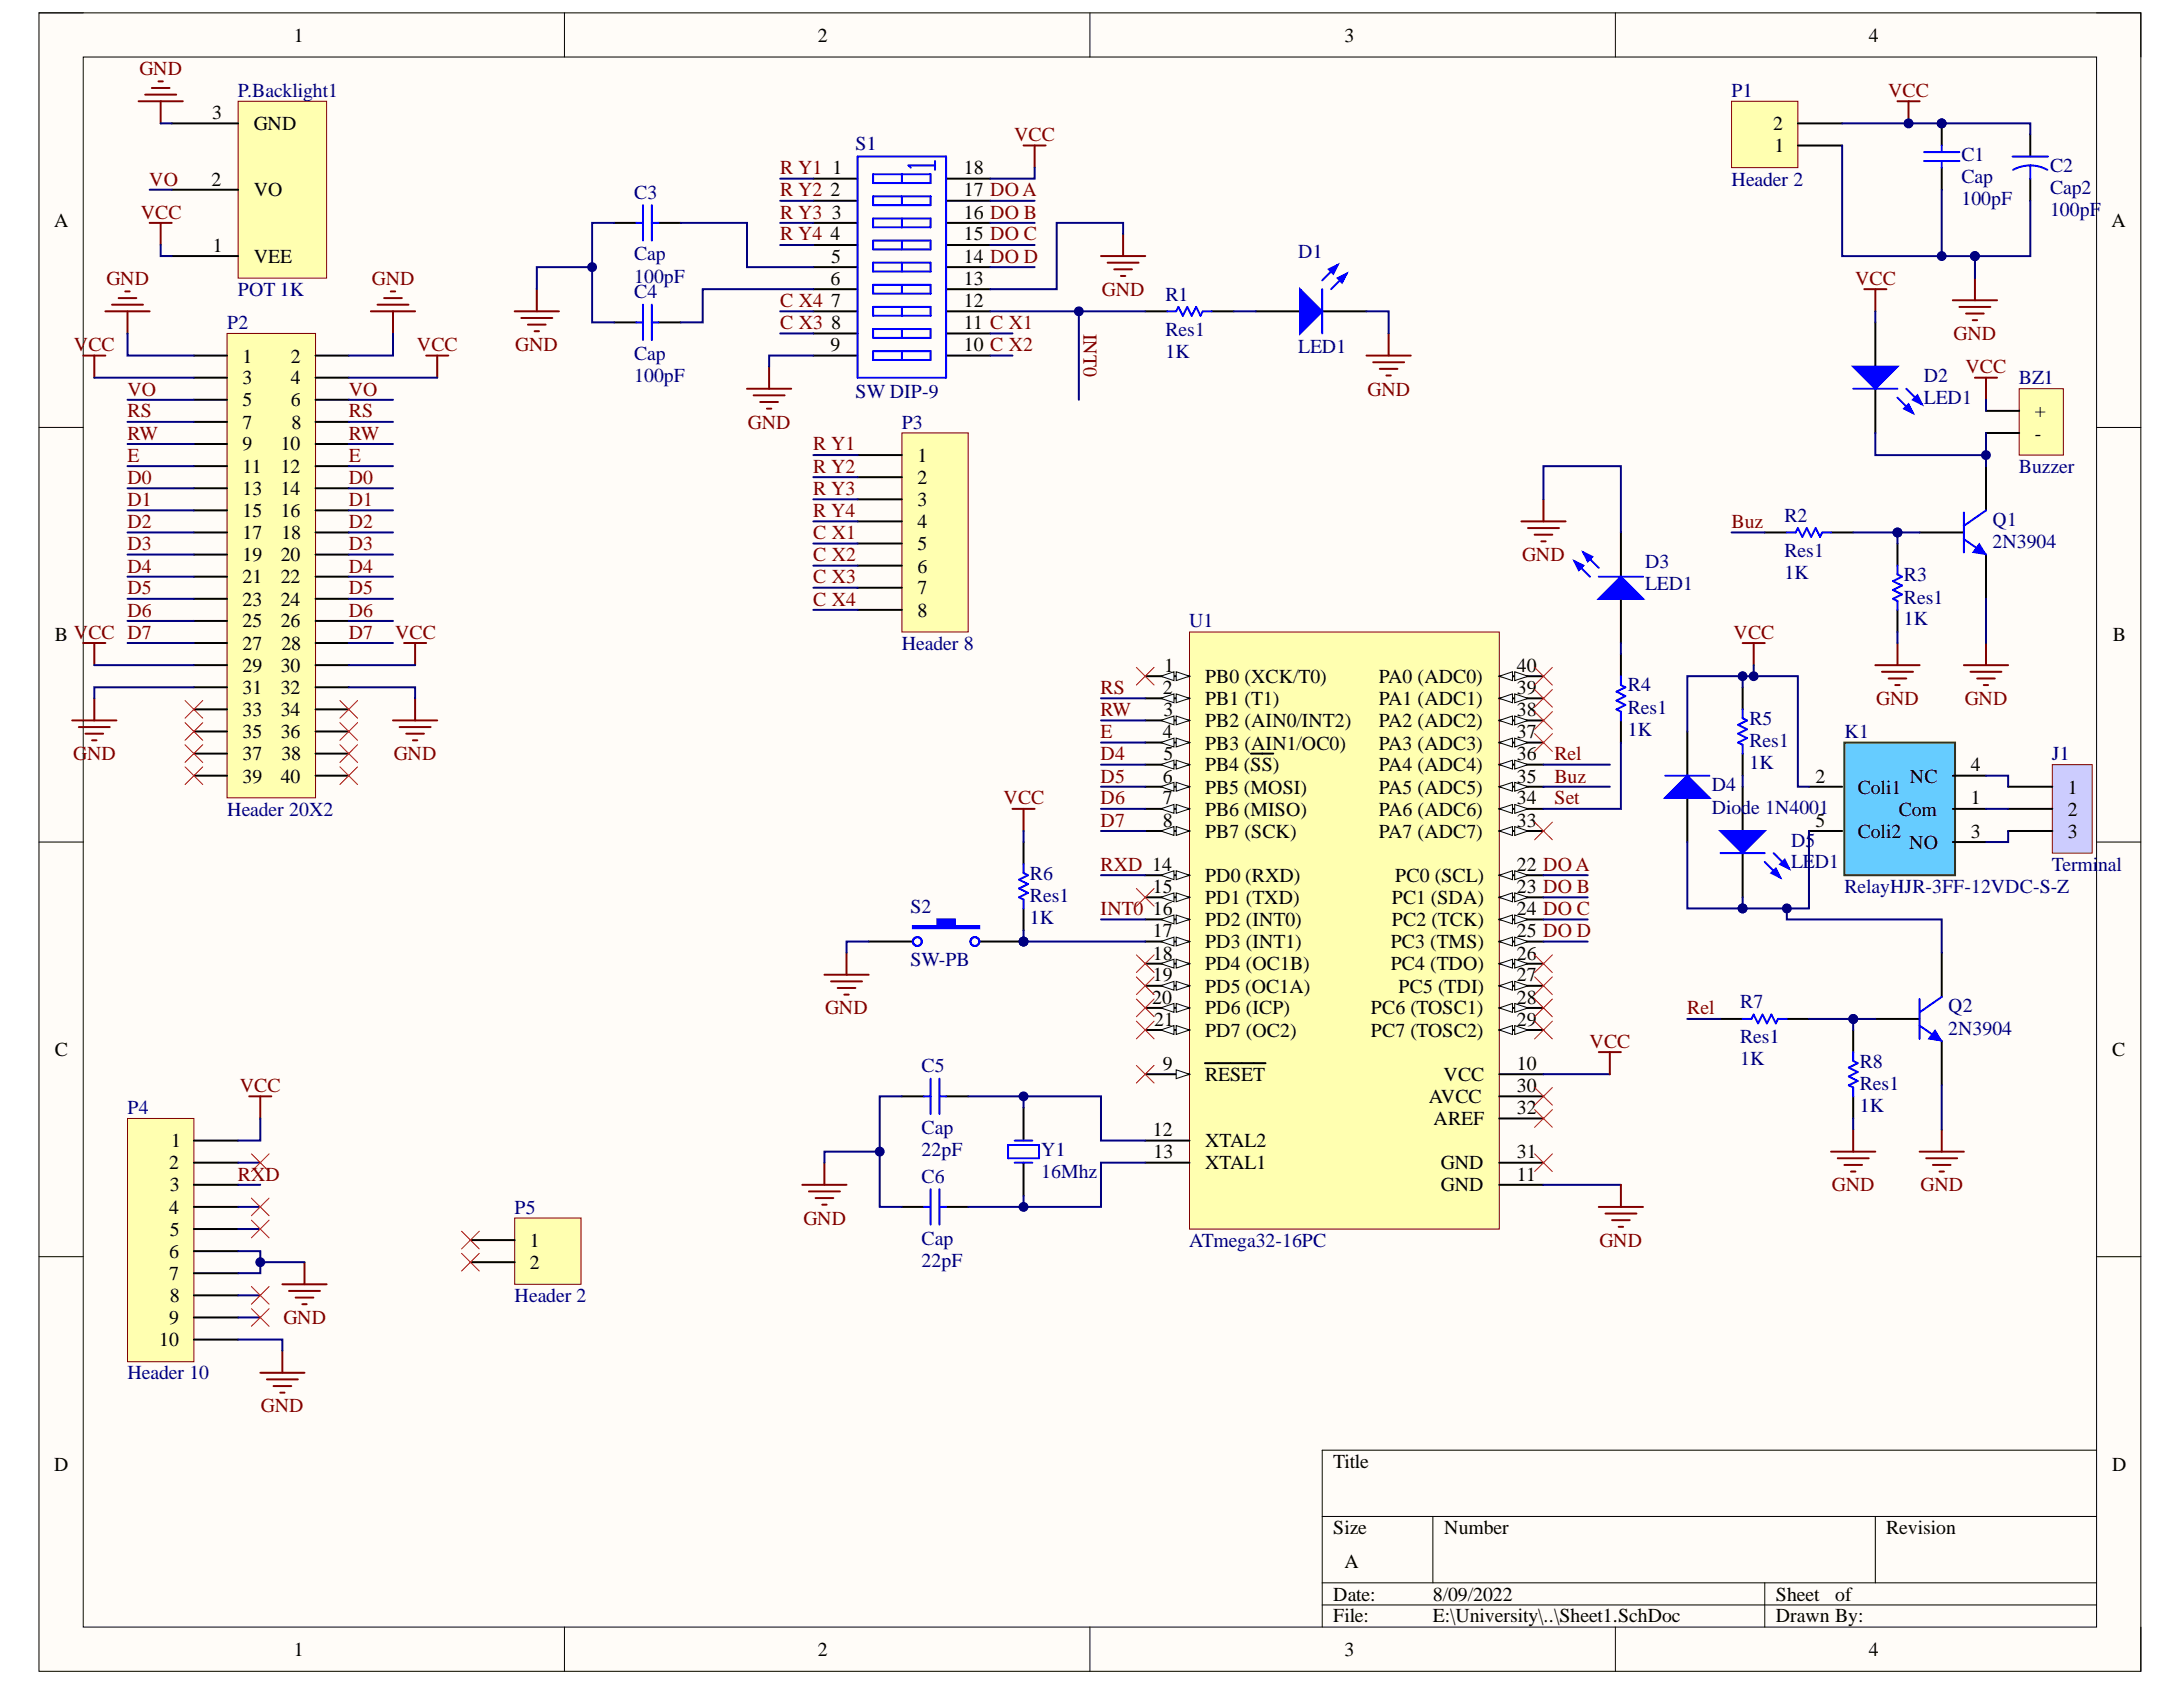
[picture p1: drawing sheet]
<svg xmlns="http://www.w3.org/2000/svg" width="279mm" height="216mm" viewBox="0 0 279 216" stroke-linecap="round" stroke-linejoin="round" font-family="sans-serif">
<defs><g id="words">
<g font-size="2.5">
<text x="37.6" y="5.3">1</text>
<text x="104.7" y="5.3">2</text>
<text x="172.1" y="5.3">3</text>
<text x="239.2" y="5.3">4</text>
<text x="27.1" y="15.2">3</text>
<text x="32.5" y="16.7">GND</text>
<text x="226.9" y="16.7">2</text>
<text x="27.1" y="23.8">2</text>
<text x="106.5" y="22.3">1</text>
<text x="123.4" y="22.3">18</text>
<text x="227.1" y="19.4">1</text>
<text x="6.9" y="29">A</text>
<text x="32.5" y="25.1">VO</text>
<text x="106.3" y="25.1">2</text>
<text x="106.5" y="28">3</text>
<text x="123.4" y="25.1">17 DO A</text>
<text x="123.4" y="28">16 DO B</text>
<text x="270.2" y="29">A</text>
<text x="27.2" y="32.2">1</text>
<text x="32.5" y="33.6">VEE</text>
<text x="106.3" y="30.8">4</text>
<text x="106.4" y="33.6">5</text>
<text x="123.4" y="30.8">15 DO C</text>
<text x="123.4" y="33.6">14 DO D</text>
<text x="106.3" y="36.4">6</text>
<text x="106.4" y="39.3">7</text>
<text x="123.4" y="36.4">13</text>
<text x="123.4" y="39.3">12</text>
<text x="31" y="46.4">1</text>
<text x="37.2" y="46.4">2</text>
<text x="106.3" y="45">9</text>
<text x="106.4" y="42.1">8</text>
<text x="123.4" y="42.1">11 C X1</text>
<text x="123.4" y="45">10 C X2</text>
<text x="31" y="49.2">3</text>
<text x="31" y="52">5</text>
<text x="37.2" y="49.2">4</text>
<text x="37.2" y="52">6</text>
<text x="260.4" y="53.4">+</text>
<text x="31" y="54.9">7</text>
<text x="31" y="57.6">9</text>
<text x="35.9" y="57.6">10</text>
<text x="37.3" y="54.9">8</text>
<text x="117.4" y="59.1">1</text>
<text x="260.4" y="56.3">-</text>
<text x="31" y="60.5">11</text>
<text x="31" y="63.3">13</text>
<text x="35.9" y="60.5">12</text>
<text x="35.9" y="63.3">14</text>
<text x="117.4" y="62">2</text>
<text x="117.4" y="64.7">3</text>
<text x="31" y="66.2">15</text>
<text x="31" y="69">17</text>
<text x="31" y="71.8">19</text>
<text x="35.9" y="66.2">16</text>
<text x="35.9" y="71.8">20</text>
<text x="36" y="69">18</text>
<text x="117.4" y="67.6">4</text>
<text x="117.4" y="70.4">5</text>
<text x="31" y="74.6">21</text>
<text x="31" y="77.5">23</text>
<text x="35.9" y="74.6">22</text>
<text x="35.9" y="77.5">24</text>
<text x="117.4" y="73.3">6</text>
<text x="117.4" y="76.1">7</text>
<text x="7" y="82.1">B V</text>
<text x="31" y="80.3">25</text>
<text x="31" y="83.2">27</text>
<text x="35.9" y="80.3">26</text>
<text x="36" y="83.2">28</text>
<text x="117.4" y="78.9">8</text>
<text x="270.4" y="82.1">B</text>
<text x="31" y="86">29</text>
<text x="31" y="88.8">31</text>
<text x="35.9" y="86">30</text>
<text x="35.9" y="88.8">32</text>
<text x="148.8" y="88.8">2</text>
<text x="149" y="86">1</text>
<text x="154.2" y="87.4">PB0 (XCK/T0)</text>
<text x="176.5" y="87.4">PA0 (ADC0)</text>
<text x="194.1" y="88.8">39</text>
<text x="194.1" y="86">40</text>
<text x="31" y="91.6">33</text>
<text x="31" y="94.5">35</text>
<text x="35.9" y="91.6">34</text>
<text x="35.9" y="94.5">36</text>
<text x="148.8" y="94.5">4</text>
<text x="148.9" y="91.6">3</text>
<text x="154.2" y="90.3">PB1 (T1)</text>
<text x="154.2" y="93.1">PB2 (AIN0/INT2)</text>
<text x="154.2" y="95.9">PB3 (AIN1/OC0)</text>
<text x="176.5" y="95.9">PA3 (ADC3)</text>
<text x="176.5" y="93.1">PA2 (ADC2)</text>
<text x="176.5" y="90.3">PA1 (ADC1)</text>
<text x="194.1" y="94.5">37</text>
<text x="194.1" y="91.6">38</text>
<text x="31" y="97.3">37</text>
<text x="31" y="100.1">39</text>
<text x="35.9" y="100.1">40</text>
<text x="36" y="97.3">38</text>
<text x="148.8" y="100.1">6</text>
<text x="148.9" y="97.3">5</text>
<text x="154.2" y="98.7">PB4 (SS)</text>
<text x="154.2" y="101.6">PB5 (MOSI)</text>
<text x="176.5" y="101.6">PA5 (ADC5)</text>
<text x="176.5" y="98.7">PA4 (ADC4)</text>
<text x="194.1" y="100.1">35</text>
<text x="194.1" y="97.3">36</text>
<text x="232.4" y="100.1">2</text>
<text x="237.8" y="101.6">Coli1</text>
<text x="244.5" y="100.1">NC</text>
<text x="252.2" y="98.7">4</text>
<text x="264.7" y="101.6">1</text>
<text x="148.8" y="102.9">7</text>
<text x="148.8" y="105.8">8</text>
<text x="154.2" y="104.4">PB6 (MISO)</text>
<text x="154.2" y="107.2">PB7 (SCK)</text>
<text x="176.5" y="107.2">PA7 (ADC7)</text>
<text x="176.5" y="104.4">PA6 (ADC6)</text>
<text x="194.1" y="105.8">33</text>
<text x="194.1" y="102.9">34</text>
<text x="232.4" y="105.8">5</text>
<text x="237.8" y="107.2">Coli2</text>
<text x="243" y="104.4">Com</text>
<text x="252.2" y="102.9">1</text>
<text x="252.2" y="107.2">3</text>
<text x="264.7" y="104.4">2</text>
<text x="264.7" y="107.2">3</text>
<text x="154.2" y="112.8">PD0 (RXD)</text>
<text x="178.6" y="112.8">PC0 (SCL)</text>
<text x="194.1" y="111.5">22 DO A</text>
<text x="244.4" y="108.6">NO</text>
<text x="147.6" y="114.3">15</text>
<text x="147.6" y="117.1">16</text>
<text x="147.6" y="119.9">17</text>
<text x="154.2" y="115.7">PD1 (TXD)</text>
<text x="154.2" y="118.5">PD2 (INT0)</text>
<text x="178.2" y="115.7">PC1 (SDA)</text>
<text x="178.2" y="118.5">PC2 (TCK)</text>
<text x="194.1" y="114.3">23 DO B</text>
<text x="194.1" y="117.1">24 DO C</text>
<text x="194.1" y="119.9">25 DO D</text>
<text x="147.6" y="122.8">18</text>
<text x="147.6" y="125.6">19</text>
<text x="154.2" y="121.4">PD3 (INT1)</text>
<text x="154.2" y="124.1">PD4 (OC1B)</text>
<text x="178" y="121.4">PC3 (TMS)</text>
<text x="178" y="124.1">PC4 (TDO)</text>
<text x="194.1" y="122.8">26</text>
<text x="194.1" y="125.6">27</text>
<text x="147.5" y="128.5">20</text>
<text x="147.7" y="131.2">21</text>
<text x="154.2" y="127">PD5 (OC1A)</text>
<text x="154.2" y="129.8">PD6 (ICP)</text>
<text x="175.5" y="129.8">PC6 (TOSC1)</text>
<text x="179" y="127">PC5 (TDI)</text>
<text x="194.1" y="128.5">28</text>
<text x="194.1" y="131.2">29</text>
<text x="7" y="135.1">C</text>
<text x="148.8" y="136.9">9</text>
<text x="154.2" y="132.7">PD7 (OC2)</text>
<text x="175.5" y="132.7">PC7 (TOSC2)</text>
<text x="194.1" y="136.9">10</text>
<text x="270.3" y="135.1">C</text>
<text x="154.2" y="138.3">RESET</text>
<text x="182.9" y="141.1">AVCC</text>
<text x="184.8" y="138.3">VCC</text>
<text x="194.1" y="142.6">32</text>
<text x="194.1" y="139.8">30</text>
<text x="21.6" y="149.7">2</text>
<text x="21.9" y="146.8">1</text>
<text x="147.6" y="145.4">12</text>
<text x="147.6" y="148.2">13</text>
<text x="154.2" y="146.8">XTAL2</text>
<text x="154.2" y="149.7">XTAL1</text>
<text x="183.5" y="144">AREF</text>
<text x="184.4" y="149.7">GND</text>
<text x="194.1" y="148.2">31</text>
<text x="21.6" y="155.3">4</text>
<text x="21.7" y="152.5">3</text>
<text x="184.4" y="152.5">GND</text>
<text x="194.1" y="151.1">11</text>
<text x="21.6" y="161">6</text>
<text x="21.7" y="158.1">5</text>
<text x="67.8" y="159.6">1</text>
<text x="21.6" y="163.8">7</text>
<text x="21.7" y="166.7">8</text>
<text x="67.8" y="162.4">2</text>
<text x="20.4" y="172.3">10</text>
<text x="21.6" y="169.4">9</text>
<text x="6.9" y="188.2">D</text>
<text x="170.6" y="187.9">Title</text>
<text x="270.3" y="188.2">D</text>
<text x="170.6" y="196.3">Size</text>
<text x="184.8" y="196.3">Number</text>
<text x="241.4" y="196.3">Revision</text>
<text x="172.1" y="200.6">A</text>
<text x="170.6" y="204.9">Date:</text>
<text x="170.6" y="207.6">File:</text>
<text x="183.4" y="204.9">8/09/2022</text>
<text x="183.4" y="207.6">E:\University\..\Sheet1.SchDoc</text>
<text x="227.3" y="204.9">Sheet</text>
<text x="227.3" y="207.6">Drawn By:</text>
<text x="234.9" y="204.9">of</text>
<text x="37.6" y="211.9">1</text>
<text x="104.7" y="211.9">2</text>
<text x="172.1" y="211.9">3</text>
<text x="239.2" y="211.9">4</text>
</g>
<g font-size="2.5" fill="#800000">
<text x="17.8" y="9.6">GND</text>
<text x="241.7" y="12.4">VCC</text>
<text x="19.1" y="23.8">VO</text>
<text x="99.9" y="22.3">R Y1</text>
<text x="129.8" y="18.1">VCC</text>
<text x="18" y="28">VCC</text>
<text x="99.9" y="25.1">R Y2</text>
<text x="99.9" y="28">R Y3</text>
<text x="99.9" y="30.8">R Y4</text>
<text x="13.6" y="36.4">GND</text>
<text x="47.6" y="36.4">GND</text>
<text x="99.9" y="39.3">C X4</text>
<text x="141" y="37.9">GND</text>
<text x="237.4" y="36.4">VCC</text>
<text x="9.5" y="45">V</text>
<text x="11.3" y="45">CC</text>
<text x="53.4" y="45">VCC</text>
<text x="66" y="45">GND</text>
<text x="99.9" y="42.1">C X3</text>
<text x="138.7" y="42.7" transform="rotate(90 138.7 42.7)">INT0</text>
<text x="250" y="43.5">GND</text>
<text x="251.6" y="47.8">VCC</text>
<text x="16.3" y="50.6">VO</text>
<text x="16.3" y="53.4">RS</text>
<text x="44.6" y="50.6">VO</text>
<text x="44.6" y="53.4">RS</text>
<text x="175" y="50.6">GND</text>
<text x="16.3" y="56.3">RW</text>
<text x="16.3" y="59.1">E</text>
<text x="44.6" y="56.3">RW</text>
<text x="44.6" y="59.1">E</text>
<text x="95.7" y="54.9">GND</text>
<text x="104.1" y="57.6">R Y1</text>
<text x="16.3" y="62">D0</text>
<text x="16.3" y="64.7">D1</text>
<text x="44.6" y="62">D0</text>
<text x="44.6" y="64.7">D1</text>
<text x="104.1" y="60.5">R Y2</text>
<text x="104.1" y="63.3">R Y3</text>
<text x="16.3" y="67.6">D2</text>
<text x="16.3" y="70.4">D3</text>
<text x="44.6" y="67.6">D2</text>
<text x="44.6" y="70.4">D3</text>
<text x="104.1" y="66.2">R Y4</text>
<text x="104.1" y="69">C X1</text>
<text x="104.1" y="71.8">C X2</text>
<text x="194.8" y="71.8">GND</text>
<text x="221.6" y="67.6">Buz</text>
<text x="16.3" y="73.3">D4</text>
<text x="16.3" y="76.1">D5</text>
<text x="44.6" y="73.3">D4</text>
<text x="44.6" y="76.1">D5</text>
<text x="104.1" y="74.6">C X3</text>
<text x="104.1" y="77.5">C X4</text>
<text x="11.3" y="81.7">CC D7</text>
<text x="16.3" y="78.9">D6</text>
<text x="44.6" y="78.9">D6</text>
<text x="44.6" y="81.7">D7</text>
<text x="50.6" y="81.7">VCC</text>
<text x="221.9" y="81.7">VCC</text>
<text x="140.9" y="88.8">RS</text>
<text x="140.9" y="91.6">RW</text>
<text x="140.9" y="94.5">E</text>
<text x="240.1" y="90.3">GND</text>
<text x="251.5" y="90.3">GND</text>
<text x="9.4" y="97.3">G</text>
<text x="11.2" y="97.3">ND</text>
<text x="50.4" y="97.3">GND</text>
<text x="140.9" y="97.3">D4</text>
<text x="140.9" y="100.1">D5</text>
<text x="199" y="100.1">Buz</text>
<text x="199" y="97.3">Rel</text>
<text x="128.4" y="102.9">VCC</text>
<text x="140.9" y="102.9">D6</text>
<text x="140.9" y="105.8">D7</text>
<text x="199" y="102.9">Set</text>
<text x="140.9" y="111.5">RXD 14</text>
<text x="140.9" y="117.1">INT0</text>
<text x="105.6" y="129.8">GND</text>
<text x="216" y="129.8">Rel</text>
<text x="203.4" y="134.1">VCC</text>
<text x="30.7" y="139.8">VCC</text>
<text x="30.4" y="151.1">RXD</text>
<text x="234.5" y="152.5">GND</text>
<text x="245.8" y="152.5">GND</text>
<text x="102.8" y="156.8">GND</text>
<text x="204.7" y="159.6">GND</text>
<text x="36.3" y="169.4">GND</text>
<text x="33.4" y="180.8">GND</text>
</g>
<g font-size="2.5" fill="#000080">
<text x="30.4" y="12.4">P.Backlight1</text>
<text x="221.6" y="12.4">P1</text>
<text x="109.5" y="19.2">S1</text>
<text x="221.6" y="23.8">Header 2</text>
<text x="251" y="20.6">C1</text>
<text x="251" y="23.4">Cap</text>
<text x="262.4" y="22.1">C2</text>
<text x="81.2" y="25.4">C3</text>
<text x="251" y="26.3">100pF</text>
<text x="262.4" y="27.6">100pF</text>
<text x="262.4" y="24.9">Cap2</text>
<text x="81.2" y="33.3">Cap</text>
<text x="166.2" y="33.1">D1</text>
<text x="30.4" y="37.9">POT 1K</text>
<text x="81.2" y="36.2">100pF</text>
<text x="81.2" y="38.1">C4</text>
<text x="149.2" y="38.5">R1</text>
<text x="29.1" y="42.1">P2</text>
<text x="81.2" y="46.1">Cap</text>
<text x="149.2" y="45.8">1K</text>
<text x="149.2" y="42.9">Res1</text>
<text x="166.2" y="45.2">LED1</text>
<text x="81.2" y="48.9">100pF</text>
<text x="109.5" y="50.9">SW DIP-9</text>
<text x="246.2" y="48.9">D2</text>
<text x="246.2" y="51.7">LED1</text>
<text x="258.4" y="49.2">BZ1</text>
<text x="115.4" y="54.9">P3</text>
<text x="258.4" y="60.5">Buzzer</text>
<text x="228.4" y="66.8">R2</text>
<text x="228.4" y="71.2">Res1</text>
<text x="255" y="67.3">Q1</text>
<text x="255" y="70.1">2N3904</text>
<text x="210.5" y="72.7">D3</text>
<text x="210.5" y="75.5">LED1</text>
<text x="228.4" y="74.1">1K</text>
<text x="243.7" y="74.4">R3</text>
<text x="243.7" y="77.2">Res1</text>
<text x="115.4" y="83.2">Header 8</text>
<text x="152.2" y="80.3">U1</text>
<text x="243.7" y="80">1K</text>
<text x="208.3" y="88.5">R4</text>
<text x="208.3" y="94.1">1K</text>
<text x="208.3" y="91.4">Res1</text>
<text x="223.9" y="92.8">R5</text>
<text x="223.9" y="95.6">Res1</text>
<text x="236.1" y="94.5">K1</text>
<text x="219.1" y="101.2">D4</text>
<text x="223.9" y="98.5">1K</text>
<text x="262.6" y="97.3">J1</text>
<text x="29.1" y="104.4">Header 20X2</text>
<text x="219.1" y="104.1">Diode 1N4001</text>
<text x="131.8" y="112.6">R6</text>
<text x="229.2" y="108.3">D5</text>
<text x="229.2" y="111.1">LED1</text>
<text x="262.6" y="111.5">Termi</text>
<text x="268.5" y="111.5">nal</text>
<text x="116.5" y="116.8">S2</text>
<text x="131.8" y="118.2">1K</text>
<text x="131.8" y="115.4">Res1</text>
<text x="236.1" y="114.3">RelayHJR-3FF-12VDC-S-Z</text>
<text x="116.5" y="123.6">SW-PB</text>
<text x="222.7" y="129">R7</text>
<text x="249.4" y="129.6">Q2</text>
<text x="118" y="137.2">C5</text>
<text x="222.7" y="136.3">1K</text>
<text x="222.7" y="133.5">Res1</text>
<text x="238" y="136.7">R8</text>
<text x="249.4" y="132.4">2N3904</text>
<text x="16.3" y="142.6">P4</text>
<text x="238" y="142.3">1K</text>
<text x="238" y="139.4">Res1</text>
<text x="118" y="148">22pF</text>
<text x="118" y="145.1">Cap</text>
<text x="133.3" y="148">Y1</text>
<text x="65.9" y="155.3">P5</text>
<text x="118" y="151.4">C6</text>
<text x="133.3" y="150.8">16Mhz</text>
<text x="118" y="159.3">Cap</text>
<text x="152.2" y="159.6">ATmega32-16PC</text>
<text x="65.9" y="166.7">Header 2</text>
<text x="118" y="162.1">22pF</text>
<text x="16.3" y="176.5">Header 10</text>
</g>
</g></defs>
<path d="M5 1.6h269v212.3h-269z" fill-rule="evenodd" fill="#fffcf8"/>
<path d="M5 1.6h269v212.3h-269z" fill="none" stroke="#000" stroke-width=".13"/>
<path d="M10.7 7.3h257.6v200.9h-257.6z" fill-rule="evenodd" fill="#fffcf8"/>
<g fill="none" stroke="#000" stroke-width=".13">
<path d="M5 1.6h5.7M10.7 7.3h257.6v200.9h-257.6zM72.2 1.6v5.7M139.5 1.6v5.7M206.8 1.6v5.7M268.3 1.6h5.7v5.7M5 54.7h5.7M268.3 54.7h5.7M5 107.8h5.7M268.3 107.8h5.7M5 160.8h5.7M268.3 160.8h5.7"/>
<path d="M169.2 194.1h99.1M183.4 194.1v8.5M240 194.1v8.5M268.3 185.6h-99.1v22.6M72.2 208.2v5.7M139.5 208.2v5.7M169.2 202.6h99.1M169.2 205.4h99.1M206.8 208.2v5.7M225.9 202.6v5.6M274 208.2v5.7"/>
</g>
<path d="M152.2 80.9h39.7v76.4h-39.7z" fill-rule="evenodd" fill="#ffffb0"/>
<path d="M152.2 80.9h39.7v76.4h-39.7z" fill="none" stroke="#800000" stroke-width=".13"/>
<path d="M146.6 86.5h5.6" fill="none" stroke="#000" stroke-width=".25"/>
<path d="M150.5 86l1.7 .5-1.7 .6z" fill="#f8fcff"/>
<path d="M150.5 86l1.7 .5-1.7 .6z" fill="none" stroke="#000" stroke-width=".13"/>
<path d="M148.6 86.5l1.7-.5v1.1z" fill="#f8fcff"/>
<path d="M148.6 86.5l1.7-.5v1.1z" fill="none" stroke="#000" stroke-width=".13"/>
<path d="M146.6 89.4h5.6" fill="none" stroke="#000" stroke-width=".25"/>
<path d="M150.5 88.8l1.7 .6-1.7 .5z" fill="#f8fcff"/>
<path d="M150.5 88.8l1.7 .6-1.7 .5z" fill="none" stroke="#000" stroke-width=".13"/>
<path d="M148.6 89.4l1.7-.6v1.1z" fill="#f8fcff"/>
<path d="M148.6 89.4l1.7-.6v1.1z" fill="none" stroke="#000" stroke-width=".13"/>
<path d="M146.6 92.2h5.6" fill="none" stroke="#000" stroke-width=".25"/>
<path d="M150.5 91.6l1.7 .6-1.7 .6z" fill="#f8fcff"/>
<path d="M150.5 91.6l1.7 .6-1.7 .6z" fill="none" stroke="#000" stroke-width=".13"/>
<path d="M148.6 92.2l1.7-.6v1.2z" fill="#f8fcff"/>
<path d="M148.6 92.2l1.7-.6v1.2z" fill="none" stroke="#000" stroke-width=".13"/>
<path d="M146.6 95h5.6" fill="none" stroke="#000" stroke-width=".25"/>
<path d="M150.5 94.5l1.7 .5-1.7 .6z" fill="#f8fcff"/>
<path d="M150.5 94.5l1.7 .5-1.7 .6z" fill="none" stroke="#000" stroke-width=".13"/>
<path d="M148.6 95l1.7-.5v1.1z" fill="#f8fcff"/>
<path d="M148.6 95l1.7-.5v1.1z" fill="none" stroke="#000" stroke-width=".13"/>
<path d="M146.6 97.9h5.6" fill="none" stroke="#000" stroke-width=".25"/>
<path d="M150.5 97.3l1.7 .6-1.7 .5z" fill="#f8fcff"/>
<path d="M150.5 97.3l1.7 .6-1.7 .5z" fill="none" stroke="#000" stroke-width=".13"/>
<path d="M148.6 97.9l1.7-.6v1.1z" fill="#f8fcff"/>
<path d="M148.6 97.9l1.7-.6v1.1z" fill="none" stroke="#000" stroke-width=".13"/>
<path d="M160.1 96.4h2.9M146.6 100.7h5.6" fill="none" stroke="#000" stroke-width=".25"/>
<path d="M150.5 100.1l1.7 .6-1.7 .6z" fill="#f8fcff"/>
<path d="M150.5 100.1l1.7 .6-1.7 .6z" fill="none" stroke="#000" stroke-width=".13"/>
<path d="M148.6 100.7l1.7-.6v1.2z" fill="#f8fcff"/>
<path d="M148.6 100.7l1.7-.6v1.2z" fill="none" stroke="#000" stroke-width=".13"/>
<path d="M146.6 103.5h5.6" fill="none" stroke="#000" stroke-width=".25"/>
<path d="M150.5 103l1.7 .5-1.7 .6z" fill="#f8fcff"/>
<path d="M150.5 103l1.7 .5-1.7 .6z" fill="none" stroke="#000" stroke-width=".13"/>
<path d="M148.6 103.5l1.7-.5v1.1z" fill="#f8fcff"/>
<path d="M148.6 103.5l1.7-.5v1.1z" fill="none" stroke="#000" stroke-width=".13"/>
<path d="M146.6 106.3h5.6" fill="none" stroke="#000" stroke-width=".25"/>
<path d="M150.5 105.8l1.7 .5-1.7 .6z" fill="#f8fcff"/>
<path d="M150.5 105.8l1.7 .5-1.7 .6z" fill="none" stroke="#000" stroke-width=".13"/>
<path d="M148.6 106.3l1.7-.5v1.1z" fill="#f8fcff"/>
<path d="M148.6 106.3l1.7-.5v1.1z" fill="none" stroke="#000" stroke-width=".13"/>
<path d="M146.6 137.5h5.6" fill="none" stroke="#000" stroke-width=".25"/>
<path d="M150.5 136.9l1.7 .6-1.7 .5z" fill="#f8fcff"/>
<path d="M150.5 136.9l1.7 .6-1.7 .5z" fill="none" stroke="#000" stroke-width=".13"/>
<path d="M146.6 112h5.6M154.2 136.1h7.8" fill="none" stroke="#000" stroke-width=".25"/>
<path d="M150.5 111.4l1.7 .6-1.7 .6z" fill="#f8fcff"/>
<path d="M150.5 111.4l1.7 .6-1.7 .6z" fill="none" stroke="#000" stroke-width=".13"/>
<path d="M148.6 112l1.7-.6v1.2z" fill="#f8fcff"/>
<path d="M148.6 112l1.7-.6v1.2z" fill="none" stroke="#000" stroke-width=".13"/>
<path d="M146.6 114.8h5.6" fill="none" stroke="#000" stroke-width=".25"/>
<path d="M150.5 114.3l1.7 .5-1.7 .6z" fill="#f8fcff"/>
<path d="M150.5 114.3l1.7 .5-1.7 .6z" fill="none" stroke="#000" stroke-width=".13"/>
<path d="M148.6 114.8l1.7-.5v1.1z" fill="#f8fcff"/>
<path d="M148.6 114.8l1.7-.5v1.1z" fill="none" stroke="#000" stroke-width=".13"/>
<path d="M146.6 117.7h5.6" fill="none" stroke="#000" stroke-width=".25"/>
<path d="M150.5 117.1l1.7 .6-1.7 .5z" fill="#f8fcff"/>
<path d="M150.5 117.1l1.7 .6-1.7 .5z" fill="none" stroke="#000" stroke-width=".13"/>
<path d="M148.6 117.7l1.7-.6v1.1z" fill="#f8fcff"/>
<path d="M148.6 117.7l1.7-.6v1.1z" fill="none" stroke="#000" stroke-width=".13"/>
<path d="M146.6 120.5h5.6" fill="none" stroke="#000" stroke-width=".25"/>
<path d="M150.5 119.9l1.7 .6-1.7 .6z" fill="#f8fcff"/>
<path d="M150.5 119.9l1.7 .6-1.7 .6z" fill="none" stroke="#000" stroke-width=".13"/>
<path d="M148.6 120.5l1.7-.6v1.2z" fill="#f8fcff"/>
<path d="M148.6 120.5l1.7-.6v1.2z" fill="none" stroke="#000" stroke-width=".13"/>
<path d="M146.6 123.3h5.6" fill="none" stroke="#000" stroke-width=".25"/>
<path d="M150.5 122.8l1.7 .5-1.7 .6z" fill="#f8fcff"/>
<path d="M150.5 122.8l1.7 .5-1.7 .6z" fill="none" stroke="#000" stroke-width=".13"/>
<path d="M148.6 123.3l1.7-.5v1.1z" fill="#f8fcff"/>
<path d="M148.6 123.3l1.7-.5v1.1z" fill="none" stroke="#000" stroke-width=".13"/>
<path d="M146.6 126.2h5.6" fill="none" stroke="#000" stroke-width=".25"/>
<path d="M150.5 125.6l1.7 .6-1.7 .5z" fill="#f8fcff"/>
<path d="M150.5 125.6l1.7 .6-1.7 .5z" fill="none" stroke="#000" stroke-width=".13"/>
<path d="M148.6 126.2l1.7-.6v1.1z" fill="#f8fcff"/>
<path d="M148.6 126.2l1.7-.6v1.1z" fill="none" stroke="#000" stroke-width=".13"/>
<path d="M146.6 129h5.6" fill="none" stroke="#000" stroke-width=".25"/>
<path d="M150.5 128.4l1.7 .6-1.7 .6z" fill="#f8fcff"/>
<path d="M150.5 128.4l1.7 .6-1.7 .6z" fill="none" stroke="#000" stroke-width=".13"/>
<path d="M148.6 129l1.7-.6v1.2z" fill="#f8fcff"/>
<path d="M148.6 129l1.7-.6v1.2z" fill="none" stroke="#000" stroke-width=".13"/>
<path d="M146.6 131.8h5.6" fill="none" stroke="#000" stroke-width=".25"/>
<path d="M150.5 131.3l1.7 .5-1.7 .6z" fill="#f8fcff"/>
<path d="M150.5 131.3l1.7 .5-1.7 .6z" fill="none" stroke="#000" stroke-width=".13"/>
<path d="M148.6 131.8l1.7-.5v1.1z" fill="#f8fcff"/>
<path d="M148.6 131.8l1.7-.5v1.1z" fill="none" stroke="#000" stroke-width=".13"/>
<path d="M191.9 112h5.6M146.6 146h5.6M146.6 148.8h5.6M191.9 151.6h5.6" fill="none" stroke="#000" stroke-width=".25"/>
<path d="M191.9 112l1.7-.6v1.2z" fill="#f8fcff"/>
<path d="M191.9 112l1.7-.6v1.2z" fill="none" stroke="#000" stroke-width=".13"/>
<path d="M193.9 111.4l1.7 .6-1.7 .6z" fill="#f8fcff"/>
<path d="M193.9 111.4l1.7 .6-1.7 .6z" fill="none" stroke="#000" stroke-width=".13"/>
<path d="M191.9 114.8h5.6" fill="none" stroke="#000" stroke-width=".25"/>
<path d="M191.9 114.8l1.7-.5v1.1z" fill="#f8fcff"/>
<path d="M191.9 114.8l1.7-.5v1.1z" fill="none" stroke="#000" stroke-width=".13"/>
<path d="M193.9 114.3l1.7 .5-1.7 .6z" fill="#f8fcff"/>
<path d="M193.9 114.3l1.7 .5-1.7 .6z" fill="none" stroke="#000" stroke-width=".13"/>
<path d="M191.9 117.7h5.6" fill="none" stroke="#000" stroke-width=".25"/>
<path d="M191.9 117.7l1.7-.6v1.1z" fill="#f8fcff"/>
<path d="M191.9 117.7l1.7-.6v1.1z" fill="none" stroke="#000" stroke-width=".13"/>
<path d="M193.9 117.1l1.7 .6-1.7 .5z" fill="#f8fcff"/>
<path d="M193.9 117.1l1.7 .6-1.7 .5z" fill="none" stroke="#000" stroke-width=".13"/>
<path d="M191.9 120.5h5.6" fill="none" stroke="#000" stroke-width=".25"/>
<path d="M191.9 120.5l1.7-.6v1.2z" fill="#f8fcff"/>
<path d="M191.9 120.5l1.7-.6v1.2z" fill="none" stroke="#000" stroke-width=".13"/>
<path d="M193.9 119.9l1.7 .6-1.7 .6z" fill="#f8fcff"/>
<path d="M193.9 119.9l1.7 .6-1.7 .6z" fill="none" stroke="#000" stroke-width=".13"/>
<path d="M191.9 123.3h5.6" fill="none" stroke="#000" stroke-width=".25"/>
<path d="M191.9 123.3l1.7-.5v1.1z" fill="#f8fcff"/>
<path d="M191.9 123.3l1.7-.5v1.1z" fill="none" stroke="#000" stroke-width=".13"/>
<path d="M193.9 122.8l1.7 .5-1.7 .6z" fill="#f8fcff"/>
<path d="M193.9 122.8l1.7 .5-1.7 .6z" fill="none" stroke="#000" stroke-width=".13"/>
<path d="M191.9 126.2h5.6" fill="none" stroke="#000" stroke-width=".25"/>
<path d="M191.9 126.2l1.7-.6v1.1z" fill="#f8fcff"/>
<path d="M191.9 126.2l1.7-.6v1.1z" fill="none" stroke="#000" stroke-width=".13"/>
<path d="M193.9 125.6l1.7 .6-1.7 .5z" fill="#f8fcff"/>
<path d="M193.9 125.6l1.7 .6-1.7 .5z" fill="none" stroke="#000" stroke-width=".13"/>
<path d="M191.9 129h5.6" fill="none" stroke="#000" stroke-width=".25"/>
<path d="M191.9 129l1.7-.6v1.2z" fill="#f8fcff"/>
<path d="M191.9 129l1.7-.6v1.2z" fill="none" stroke="#000" stroke-width=".13"/>
<path d="M193.9 128.4l1.7 .6-1.7 .6z" fill="#f8fcff"/>
<path d="M193.9 128.4l1.7 .6-1.7 .6z" fill="none" stroke="#000" stroke-width=".13"/>
<path d="M191.9 131.8h5.6" fill="none" stroke="#000" stroke-width=".25"/>
<path d="M191.9 131.8l1.7-.5v1.1z" fill="#f8fcff"/>
<path d="M191.9 131.8l1.7-.5v1.1z" fill="none" stroke="#000" stroke-width=".13"/>
<path d="M193.9 131.3l1.7 .5-1.7 .6z" fill="#f8fcff"/>
<path d="M193.9 131.3l1.7 .5-1.7 .6z" fill="none" stroke="#000" stroke-width=".13"/>
<path d="M191.9 106.3h5.6M191.9 143.1h5.6M191.9 140.3h5.6M191.9 148.8h5.6" fill="none" stroke="#000" stroke-width=".25"/>
<path d="M191.9 106.3l1.7-.5v1.1z" fill="#f8fcff"/>
<path d="M191.9 106.3l1.7-.5v1.1z" fill="none" stroke="#000" stroke-width=".13"/>
<path d="M193.9 105.8l1.7 .5-1.7 .6z" fill="#f8fcff"/>
<path d="M193.9 105.8l1.7 .5-1.7 .6z" fill="none" stroke="#000" stroke-width=".13"/>
<path d="M191.9 103.5h5.6" fill="none" stroke="#000" stroke-width=".25"/>
<path d="M191.9 103.5l1.7-.5v1.1z" fill="#f8fcff"/>
<path d="M191.9 103.5l1.7-.5v1.1z" fill="none" stroke="#000" stroke-width=".13"/>
<path d="M193.9 103l1.7 .5-1.7 .6z" fill="#f8fcff"/>
<path d="M193.9 103l1.7 .5-1.7 .6z" fill="none" stroke="#000" stroke-width=".13"/>
<path d="M191.9 100.7h5.6" fill="none" stroke="#000" stroke-width=".25"/>
<path d="M191.9 100.7l1.7-.6v1.2z" fill="#f8fcff"/>
<path d="M191.9 100.7l1.7-.6v1.2z" fill="none" stroke="#000" stroke-width=".13"/>
<path d="M193.9 100.1l1.7 .6-1.7 .6z" fill="#f8fcff"/>
<path d="M193.9 100.1l1.7 .6-1.7 .6z" fill="none" stroke="#000" stroke-width=".13"/>
<path d="M191.9 97.9h5.6" fill="none" stroke="#000" stroke-width=".25"/>
<path d="M191.9 97.9l1.7-.6v1.1z" fill="#f8fcff"/>
<path d="M191.9 97.9l1.7-.6v1.1z" fill="none" stroke="#000" stroke-width=".13"/>
<path d="M193.9 97.3l1.7 .6-1.7 .5z" fill="#f8fcff"/>
<path d="M193.9 97.3l1.7 .6-1.7 .5z" fill="none" stroke="#000" stroke-width=".13"/>
<path d="M191.9 95h5.6" fill="none" stroke="#000" stroke-width=".25"/>
<path d="M191.9 95l1.7-.5v1.1z" fill="#f8fcff"/>
<path d="M191.9 95l1.7-.5v1.1z" fill="none" stroke="#000" stroke-width=".13"/>
<path d="M193.9 94.5l1.7 .5-1.7 .6z" fill="#f8fcff"/>
<path d="M193.9 94.5l1.7 .5-1.7 .6z" fill="none" stroke="#000" stroke-width=".13"/>
<path d="M191.9 92.2h5.6" fill="none" stroke="#000" stroke-width=".25"/>
<path d="M191.9 92.2l1.7-.6v1.2z" fill="#f8fcff"/>
<path d="M191.9 92.2l1.7-.6v1.2z" fill="none" stroke="#000" stroke-width=".13"/>
<path d="M193.9 91.6l1.7 .6-1.7 .6z" fill="#f8fcff"/>
<path d="M193.9 91.6l1.7 .6-1.7 .6z" fill="none" stroke="#000" stroke-width=".13"/>
<path d="M191.9 89.4h5.6" fill="none" stroke="#000" stroke-width=".25"/>
<path d="M191.9 89.4l1.7-.6v1.1z" fill="#f8fcff"/>
<path d="M191.9 89.4l1.7-.6v1.1z" fill="none" stroke="#000" stroke-width=".13"/>
<path d="M193.9 88.8l1.7 .6-1.7 .5z" fill="#f8fcff"/>
<path d="M193.9 88.8l1.7 .6-1.7 .5z" fill="none" stroke="#000" stroke-width=".13"/>
<path d="M191.9 86.5h5.6" fill="none" stroke="#000" stroke-width=".25"/>
<path d="M191.9 86.5l1.7-.5v1.1z" fill="#f8fcff"/>
<path d="M191.9 86.5l1.7-.5v1.1z" fill="none" stroke="#000" stroke-width=".13"/>
<path d="M193.9 86l1.7 .5-1.7 .6z" fill="#f8fcff"/>
<path d="M193.9 86l1.7 .5-1.7 .6z" fill="none" stroke="#000" stroke-width=".13"/>
<path d="M191.9 137.5h5.6M115.4 140.3h2.9M115.4 154.5h2.9M121.1 140.3h2.8M121.1 154.5h2.8" fill="none" stroke="#000" stroke-width=".25"/>
<path d="M119.1 138v4.6M120.2 138v4.6M118.3 140.3h.8M118.3 154.5h.8M119.1 152.2v4.5M120.2 152.2v4.5M120.2 140.3h.9M120.2 154.5h.9" fill="none" stroke="#00f" stroke-width=".25"/>
<path d="M112.6 147.4h-7.1v1.4M115.4 140.3h-2.8v14.2h2.8M123.9 140.3h17v5.7h5.7M146.6 148.8h-5.7v5.7h-17" fill="none" stroke="#000080" stroke-width=".25"/>
<path d="M102.7 151.6h5.6M103.5 152.5h4M104.4 153.3h2.3M105.2 154.2h.6M105.5 148.8v2.8" fill="none" stroke="#800000" stroke-width=".25"/>
<circle cx="112.6" cy="147.4" r=".57" fill="#000080"/>
<circle cx="112.6" cy="147.4" r=".57" fill="none" stroke="#000080" stroke-width=".13"/>
<path d="M131 140.3v1.4M197.5 151.6h10" fill="none" stroke="#000080" stroke-width=".25"/>
<path d="M204.6 154.5h5.7M205.5 155.3h3.9M206.3 156.2h2.3M207.2 157h.5M207.5 151.6v2.9" fill="none" stroke="#800000" stroke-width=".25"/>
<path d="M131 141.7v4.3M131 148.8v4.2" fill="none" stroke="#000" stroke-width=".25"/>
<path d="M129 146.5h4v1.7h-4zM129.9 146h2.2M129.9 148.8h2.2" fill="none" stroke="#00f" stroke-width=".25"/>
<circle cx="131" cy="140.3" r=".57" fill="#000080"/>
<circle cx="131" cy="140.3" r=".57" fill="none" stroke="#000080" stroke-width=".13"/>
<path d="M131 153v1.5" fill="none" stroke="#000080" stroke-width=".25"/>
<circle cx="131" cy="154.5" r=".57" fill="#000080"/>
<circle cx="131" cy="154.5" r=".57" fill="none" stroke="#000080" stroke-width=".13"/>
<path d="M221.6 13h8.5v8.5h-8.5z" fill-rule="evenodd" fill="#ffffb0"/>
<path d="M221.6 13h8.5v8.5h-8.5z" fill="none" stroke="#800000" stroke-width=".13"/>
<path d="M230.1 18.6h5.7M230.1 15.8h5.7" fill="none" stroke="#000" stroke-width=".25"/>
<path d="M29.1 42.7h11.3v59.4h-11.3z" fill-rule="evenodd" fill="#ffffb0"/>
<path d="M29.1 42.7h11.3v59.4h-11.3z" fill="none" stroke="#800000" stroke-width=".13"/>
<g fill="none" stroke="#000" stroke-width=".25">
<path d="M24.8 45.5h4.3M24.8 48.3h4.3M24.8 51.2h4.3M24.8 54h4.3M24.8 56.8h4.3M24.8 59.7h4.3M40.4 45.5h4.2M40.4 48.3h4.2M40.4 51.2h4.2M40.4 54h4.2M40.4 56.8h4.2M40.4 59.7h4.2"/>
<path d="M24.8 62.5h4.3M24.8 65.3h4.3M24.8 68.1h4.3M24.8 71h4.3M24.8 73.8h4.3M24.8 76.6h4.3M24.8 79.5h4.3M40.4 62.5h4.2M40.4 65.3h4.2M40.4 68.1h4.2M40.4 71h4.2M40.4 73.8h4.2"/>
<path d="M40.4 76.6h4.2M40.4 79.5h4.2M24.8 82.3h4.3M24.8 85.1h4.3M24.8 88h4.3M24.8 90.8h4.3M24.8 93.6h4.3M24.8 96.4h4.3M24.8 99.3h4.3M40.4 82.3h4.2M40.4 85.1h4.2M40.4 88h4.2"/>
<path d="M40.4 90.8h4.2M40.4 93.6h4.2M40.4 96.4h4.2M40.4 99.3h4.2"/>
</g>
<g fill="none" stroke="#000080" stroke-width=".25">
<path d="M12.1 48.3h12.7M16.3 42.7v2.8h8.5M16.3 51.2h8.5M16.3 54h8.5M16.3 56.8h8.5M16.3 59.7h8.5M44.6 51.2h5.7M44.6 54h5.7M44.6 56.8h5.7M44.6 59.7h5.7M44.6 48.3h11.4M50.3 42.7v2.8h-5.7"/>
<path d="M16.3 62.5h8.5M16.3 65.3h8.5M16.3 68.1h8.5M16.3 71h8.5M16.3 73.8h8.5M16.3 76.6h8.5M16.3 79.5h8.5M44.6 62.5h5.7M44.6 65.3h5.7M44.6 68.1h5.7M44.6 71h5.7M44.6 73.8h5.7"/>
<path d="M44.6 76.6h5.7M44.6 79.5h5.7M16.3 82.3h8.5M44.6 82.3h5.7"/>
</g>
<g fill="none" stroke="#800000" stroke-width=".25">
<path d="M13.5 39.8h5.7M14.3 39h4M15.2 38.1h2.3M16 37.3h.6M16.3 39.8v2.9M47.5 39.8h5.6M48.3 39h4M49.2 38.1h2.2M50 37.3h.6M50.3 39.8v2.9M10.7 45.5h2.8M12.1 45.5v2.8"/>
<path d="M54.5 45.5h2.9M56 45.5v2.8"/>
</g>
<path d="M30.5 13h11.3v22.6h-11.3z" fill-rule="evenodd" fill="#ffffb0"/>
<path d="M30.5 13h11.3v22.6h-11.3z" fill="none" stroke="#800000" stroke-width=".13"/>
<g fill="none" stroke="#000" stroke-width=".25">
<path d="M22 15.8h8.5M22 32.8h8.5M22 24.3h8.5M78.6 28.5h2.8M84.3 28.5h2.8M104.1 22.9h5.7M104.1 25.7h5.7M104.1 28.5h5.7M104.1 31.4h5.7M104.1 34.2h5.7M104.1 37h5.7M104.1 39.8h5.7"/>
<path d="M121.1 22.9h5.7M121.1 25.7h5.7M121.1 28.5h5.7M121.1 31.4h5.7M121.1 34.2h5.7M121.1 37h5.7M121.1 39.8h5.7M78.6 41.3h2.8M84.3 41.3h2.8M104.1 42.7h5.7M104.1 45.5h5.7M121.1 42.7h5.7"/>
<path d="M121.1 45.5h5.7"/>
</g>
<g fill="none" stroke="#800000" stroke-width=".25">
<path d="M17.7 13h5.7M18.6 12.1h4M19.4 11.3h2.3M20.3 10.4h.5M20.6 13v2.8M19.2 28.5h2.8M20.6 28.5v2.9M65.9 39.8h5.6M68.7 37v2.8M66.7 40.7h4M67.6 41.5h2.2M68.4 42.4h.6"/>
<path d="M9.2 92.2h5.7M10.1 93.1h4M10.7 82.3h2.8M10.9 93.9h2.3M11.8 94.7h.6M12.1 82.3v2.8M12.1 89.4v2.8M50.3 92.2h5.7M51.1 93.1h4M51.7 82.3h2.8M52 93.9h2.3M52.8 94.7h.6"/>
<path d="M53.1 82.3v2.8M53.1 89.4v2.8"/>
</g>
<g fill="none" stroke="#000080" stroke-width=".25">
<path d="M20.6 15.8h1.4M19.2 24.3h2.8M20.6 31.4v1.4h1.4M75.8 34.2h-7.1v2.8M78.6 28.5h-2.8v12.8h2.8M87.1 28.5h8.5v5.7h8.5M99.9 22.9h4.2M99.9 25.7h4.2M99.9 28.5h4.2M99.9 31.4h4.2M99.9 39.8h4.2M104.1 37h-14.2v4.3h-2.8"/>
<path d="M99.9 42.7h4.2M126.8 42.7h2.8M126.8 45.5h2.8M12.1 85.1h12.7M24.8 88h-12.7v1.4M44.6 88h8.5v1.4M44.6 85.1h8.5M140.9 89.4h5.7M140.9 92.2h5.7M140.9 95h5.7M140.9 97.9h5.7M140.9 100.7h5.7"/>
<path d="M140.9 103.5h5.7M140.9 106.3h5.7"/>
</g>
<g fill="none" stroke="#f00" stroke-width=".13">
<path d="M23.7 89.7l2.2 2.2M23.7 92.5l2.2 2.2M23.7 95.3l2.2 2.3M23.7 98.1l2.2 2.3M25.9 89.7l-2.2 2.2M25.9 92.5l-2.2 2.2M25.9 95.3l-2.2 2.3M25.9 98.1l-2.2 2.3M43.5 89.7l2.3 2.2M43.5 92.5l2.3 2.2M43.5 95.3l2.3 2.3M43.5 98.1l2.3 2.3"/>
<path d="M45.8 89.7l-2.3 2.2M45.8 92.5l-2.3 2.2M45.8 95.3l-2.3 2.3M45.8 98.1l-2.3 2.3"/>
</g>
<g fill="none" stroke="#00f" stroke-width=".25">
<path d="M81.4 28.5h.9M82.3 26.3v4.5M82.3 39v4.5M83.4 26.3v4.5M83.4 39v4.5M83.4 28.5h.9M109.8 20h11.3v28.3h-11.3zM111.7 22.3h7.4v1.1h-7.4zM111.7 25.1h7.4v1.2h-7.4zM111.7 28h7.4v1.1h-7.4zM111.7 30.8h7.4v1.1h-7.4zM111.7 33.6h7.4v1.2h-7.4z"/>
<path d="M111.7 36.4h7.4v1.2h-7.4zM111.7 39.3h7.4v1.1h-7.4zM115.4 22.3v1.1M115.4 25.1v1.2M115.4 28v1.1M115.4 30.8v1.1M115.4 33.6v1.2M115.4 36.4v1.2M115.4 39.3v1.1M119.7 21.2h-3.4l.3 .2M119.7 20.6v1.1M81.4 41.3h.9"/>
<path d="M83.4 41.3h.9M111.7 42.1h7.4v1.1h-7.4zM111.7 44.9h7.4v1.2h-7.4zM115.4 42.1v1.1M115.4 44.9v1.2"/>
</g>
<circle cx="75.8" cy="34.2" r=".57" fill="#000080"/>
<circle cx="75.8" cy="34.2" r=".57" fill="none" stroke="#000080" stroke-width=".13"/>
<path d="M131 18.6h2.8M132.4 18.6v2.8M140.9 32.8h5.7M141.8 33.6h3.9M142.6 34.5h2.3M143.5 35.3h.5M143.7 29.9v2.9M95.6 49.8h5.7M96.5 50.6h3.9M97.3 51.4h2.3M98.2 52.3h.5M98.4 46.9v2.9" fill="none" stroke="#800000" stroke-width=".25"/>
<path d="M126.8 25.7h5.6M126.8 28.5h5.6M126.8 31.4h5.6M126.8 34.2h5.6M132.4 21.4v1.5h-5.6M143.7 29.9v-1.4h-8.5v8.5h-8.4M104.1 45.5h-5.7v1.4M197.5 112h5.7M197.5 114.8h5.7M197.5 117.7h5.7M197.5 120.5h5.7" fill="none" stroke="#000080" stroke-width=".25"/>
<path d="M160.7 39.8h5.7M169.2 39.8h5.7" fill="none" stroke="#000" stroke-width=".25"/>
<path d="M166.4 37l2.8 2.8-2.8 2.9z" fill="#00f"/>
<path d="M166.4 37l2.8 2.8-2.8 2.9zM171.2 33.9l-2 2M172.3 35l-1.9 2" fill="none" stroke="#00f" stroke-width=".25"/>
<path d="M171.2 35.6l1.1-.6-.5 1.2z" fill="#00f"/>
<path d="M171.2 35.6l1.1-.6-.5 1.2z" fill="none" stroke="#00f" stroke-width=".25"/>
<path d="M170.1 34.5l1.1-.6-.6 1.1z" fill="#00f"/>
<path d="M149.4 39.8h1.1l.3-.5 .6 1.1 .6-1.1 .5 1.1 .6-1.1 .6 1.1 .2-.6h1.2M169.2 37v5.7M170.1 34.5l1.1-.6-.6 1.1z" fill="none" stroke="#00f" stroke-width=".25"/>
<path d="M146.6 39.8h2.8M155.1 39.8h2.8" fill="none" stroke="#000" stroke-width=".25"/>
<path d="M126.8 39.8h19.8M157.9 39.8h2.8M174.9 39.8h2.8v2.9" fill="none" stroke="#000080" stroke-width=".25"/>
<path d="M174.9 45.5h5.7M175.8 46.4h3.9M176.6 47.2h2.3M177.4 48.1h.6M177.7 42.7v2.8" fill="none" stroke="#800000" stroke-width=".25"/>
<path d="M115.4 55.4h8.5v25.5h-8.5z" fill-rule="evenodd" fill="#ffffb0"/>
<path d="M115.4 55.4h8.5v25.5h-8.5z" fill="none" stroke="#800000" stroke-width=".13"/>
<path d="M109.8 58.2h5.6M109.8 61.1h5.6M109.8 63.9h5.6M109.8 66.7h5.6M109.8 69.6h5.6M109.8 72.4h5.6M109.8 75.2h5.6M109.8 78.1h5.6" fill="none" stroke="#000" stroke-width=".25"/>
<path d="M104.1 58.2h5.7M104.1 61.1h5.7M104.1 63.9h5.7M104.1 66.7h5.7M104.1 69.6h5.7M104.1 72.4h5.7M104.1 75.2h5.7M104.1 78.1h5.7" fill="none" stroke="#000080" stroke-width=".25"/>
<circle cx="248.5" cy="15.8" r=".57" fill="#000080"/>
<circle cx="248.5" cy="15.8" r=".57" fill="none" stroke="#000080" stroke-width=".13"/>
<path d="M248.5 15.8v2.8M248.5 21.5v2.8" fill="none" stroke="#000" stroke-width=".25"/>
<circle cx="248.5" cy="15.8" r=".57" fill="#000080"/>
<circle cx="248.5" cy="15.8" r=".57" fill="none" stroke="#000080" stroke-width=".13"/>
<path d="M246.3 19.5h4.5M248.5 18.6v.9M246.3 20.6h4.5M248.5 20.6v.9M257.6 20h4.5M259.9 21.2l.9 .1 1.2 .4M259.9 21.2l-1 .1-1.2 .4M259.9 21.2v1.7" fill="none" stroke="#00f" stroke-width=".25"/>
<path d="M259.9 17.2v2.8M259.9 22.9v2.8" fill="none" stroke="#000" stroke-width=".25"/>
<path d="M235.8 15.8h24.1v1.4M248.5 24.3v8.5" fill="none" stroke="#000080" stroke-width=".25"/>
<circle cx="248.5" cy="32.8" r=".57" fill="#000080"/>
<circle cx="248.5" cy="32.8" r=".57" fill="none" stroke="#000080" stroke-width=".13"/>
<path d="M249.9 38.4h5.7M250.8 39.3h3.9M252.8 35.6v2.8M251.6 40.1h2.3M252.5 41h.6" fill="none" stroke="#800000" stroke-width=".25"/>
<path d="M259.9 25.7v7.1h-7.1" fill="none" stroke="#000080" stroke-width=".25"/>
<circle cx="252.8" cy="32.8" r=".57" fill="#000080"/>
<circle cx="252.8" cy="32.8" r=".57" fill="none" stroke="#000080" stroke-width=".13"/>
<path d="M235.8 18.6v14.2h17v2.8" fill="none" stroke="#000080" stroke-width=".25"/>
<circle cx="252.8" cy="32.8" r=".57" fill="#000080"/>
<circle cx="252.8" cy="32.8" r=".57" fill="none" stroke="#000080" stroke-width=".13"/>
<path d="M138.1 39.8v11.4" fill="none" stroke="#000080" stroke-width=".25"/>
<circle cx="138.1" cy="39.8" r=".57" fill="#000080"/>
<circle cx="138.1" cy="39.8" r=".57" fill="none" stroke="#000080" stroke-width=".13"/>
<path d="M140.9 117.7h5.7" fill="none" stroke="#000080" stroke-width=".25"/>
<circle cx="131" cy="120.5" r=".57" fill="#000080"/>
<circle cx="131" cy="120.5" r=".57" fill="none" stroke="#000080" stroke-width=".13"/>
<path d="M111.2 120.5h5.6M125.3 120.5h5.7" fill="none" stroke="#000" stroke-width=".25"/>
<circle cx="131" cy="120.5" r=".57" fill="#000080"/>
<circle cx="131" cy="120.5" r=".57" fill="none" stroke="#000080" stroke-width=".13"/>
<path d="M116.8 118.5h3.2v-.8h2.2v.8h3.1v.3h-8.5z" fill-rule="evenodd" fill="#00f"/>
<g fill="none" stroke="#00f" stroke-width=".25">
<path d="M116.8 118.5h3.2v-.8h2.2v.8h3.1v.3h-8.5zM131 110.6v1.1l.6 .3-1.2 .6 1.2 .5-1.2 .6 1.2 .6-1.2 .5 .6 .3v1.2"/>
<circle cx="117.4" cy="120.5" r=".57"/>
<circle cx="124.8" cy="120.5" r=".57"/>
</g>
<path d="M105.5 124.7h5.7M106.4 125.6h3.9M107.2 126.4h2.3M108.1 127.3h.5M108.3 121.9v2.8" fill="none" stroke="#800000" stroke-width=".25"/>
<path d="M131 119.1v1.4h15.6M111.2 120.5h-2.9v1.4" fill="none" stroke="#000080" stroke-width=".25"/>
<path d="M131 107.8v2.8M131 116.3v2.8" fill="none" stroke="#000" stroke-width=".25"/>
<circle cx="131" cy="120.5" r=".57" fill="#000080"/>
<circle cx="131" cy="120.5" r=".57" fill="none" stroke="#000080" stroke-width=".13"/>
<path d="M129.6 103.5h2.8M131 103.5v2.8M204.6 134.6h2.9M206 134.6v2.9" fill="none" stroke="#800000" stroke-width=".25"/>
<path d="M197.5 97.9h8.5M131 106.3v1.5M197.5 100.7h8.5M197.5 137.5h8.5" fill="none" stroke="#000080" stroke-width=".25"/>
<path d="M258.4 49.8h5.7v8.4h-5.7z" fill-rule="evenodd" fill="#ffffb0"/>
<path d="M258.4 49.8h5.7v8.4h-5.7z" fill="none" stroke="#800000" stroke-width=".13"/>
<path d="M254.2 52.6h4.2M254.2 55.4h4.2M225.9 68.1h2.8M234.4 68.1h2.8M242.9 69.6v2.8M242.9 78.1v2.8" fill="none" stroke="#000" stroke-width=".25"/>
<path d="M228.7 68.1h1.1l.3-.5 .6 1.1 .6-1.1 .5 1.1 .6-1.1 .5 1.1 .3-.6h1.2M242.9 72.4v1.1l.5 .3-1.1 .6 1.1 .5-1.1 .6 1.1 .6-1.1 .5 .6 .3v1.2" fill="none" stroke="#00f" stroke-width=".25"/>
<path d="M237.2 68.1h5.7v1.5" fill="none" stroke="#000080" stroke-width=".25"/>
<circle cx="242.9" cy="68.1" r=".57" fill="#000080"/>
<circle cx="242.9" cy="68.1" r=".57" fill="none" stroke="#000080" stroke-width=".13"/>
<path d="M254.2 59.7v5.6M245.7 68.1h5.7M254.2 71v5.6" fill="none" stroke="#000" stroke-width=".25"/>
<path d="M251.4 69l2.8 2M251.4 65.6v5.1M254.2 65.3l-2.8 2" fill="none" stroke="#00f" stroke-width=".25"/>
<path d="M253.3 69.6l.9 1.4-1.7-.3z" fill="#00f"/>
<path d="M253.3 69.6l.9 1.4-1.7-.3z" fill="none" stroke="#00f" stroke-width=".13"/>
<path d="M242.9 68.1h2.8" fill="none" stroke="#000080" stroke-width=".25"/>
<circle cx="242.9" cy="68.1" r=".57" fill="#000080"/>
<circle cx="242.9" cy="68.1" r=".57" fill="none" stroke="#000080" stroke-width=".13"/>
<path d="M252.8 48.3h2.8M254.2 48.3v2.9M240 85.1h5.7M240.9 86h3.9M241.7 86.8h2.3M242.6 87.7h.5M242.9 82.3v2.8M251.4 85.1h5.6M252.2 86h4M253.1 86.8h2.2M253.9 87.7h.6M254.2 82.3v2.8" fill="none" stroke="#800000" stroke-width=".25"/>
<path d="M254.2 51.2v1.4M254.2 55.4v4.3M221.6 68.1h4.3M254.2 76.6v5.7M242.9 80.9v1.4M231.5 130.4h5.7v1.4" fill="none" stroke="#000080" stroke-width=".25"/>
<path d="M220.2 130.4h2.8M228.7 130.4h2.8M237.2 131.8v2.8M237.2 140.3v2.8" fill="none" stroke="#000" stroke-width=".25"/>
<path d="M223 130.4h1.2l.3-.6 .5 1.2 .6-1.2 .5 1.2 .6-1.2 .6 1.2 .3-.6h1.1M237.2 134.6v1.2l.6 .3-1.2 .5 1.2 .6-1.2 .6 1.2 .5-1.2 .6 .6 .3v1.1" fill="none" stroke="#00f" stroke-width=".25"/>
<circle cx="237.2" cy="130.4" r=".56" fill="#000080"/>
<circle cx="237.2" cy="130.4" r=".56" fill="none" stroke="#000080" stroke-width=".13"/>
<path d="M240 130.4h5.7M248.5 121.9v5.7M248.5 133.2v5.7" fill="none" stroke="#000" stroke-width=".25"/>
<path d="M245.7 131.3l2.8 1.9M245.7 127.9v5.1M248.5 127.6l-2.8 2" fill="none" stroke="#00f" stroke-width=".25"/>
<path d="M247.7 131.8l.8 1.4-1.7-.2z" fill="#00f"/>
<path d="M247.7 131.8l.8 1.4-1.7-.2z" fill="none" stroke="#00f" stroke-width=".13"/>
<path d="M237.2 130.4h2.8" fill="none" stroke="#000080" stroke-width=".25"/>
<circle cx="237.2" cy="130.4" r=".56" fill="#000080"/>
<circle cx="237.2" cy="130.4" r=".56" fill="none" stroke="#000080" stroke-width=".13"/>
<path d="M234.4 147.4h5.6M235.2 148.2h4M236.1 149.1h2.2M236.9 149.9h.6M237.2 144.6v2.8M245.7 147.4h5.7M246.5 148.2h4M247.4 149.1h2.3M248.2 149.9h.6M248.5 144.6v2.8" fill="none" stroke="#800000" stroke-width=".25"/>
<path d="M216 130.4h4.2M248.5 138.9v5.7M237.2 143.1v1.5" fill="none" stroke="#000080" stroke-width=".25"/>
<path d="M236.1 95h14.1v17h-14.1z" fill-rule="evenodd" fill="#6cf"/>
<path d="M236.1 95h14.1v17h-14.1z" fill="none" stroke="#008000" stroke-width=".25"/>
<path d="M249.9 99.3h4.3M231.5 100.7h4.3M231.5 106.3h4.3M249.9 103.5h4.3M249.9 107.8h4.3" fill="none" stroke="#000" stroke-width=".25"/>
<path d="M262.7 97.9h5.1v11.3h-5.1z" fill-rule="evenodd" fill="#ccf"/>
<path d="M262.7 97.9h5.1v11.3h-5.1z" fill="none" stroke="#800000" stroke-width=".13"/>
<path d="M257 100.7h5.7M257 103.5h5.7M257 106.3h5.7" fill="none" stroke="#000" stroke-width=".25"/>
<path d="M224.5 85.1v1.4M254.2 99.3h2.8v1.4M254.2 103.5h2.8M257 106.3v1.5h-2.8" fill="none" stroke="#000080" stroke-width=".25"/>
<path d="M223 82.3h2.9M224.5 82.3v2.8" fill="none" stroke="#800000" stroke-width=".25"/>
<circle cx="224.4" cy="86.5" r=".57" fill="#000080"/>
<circle cx="224.4" cy="86.5" r=".57" fill="none" stroke="#000080" stroke-width=".13"/>
<path d="M223 88v2.8M223 96.5v2.8M223 100.7v5.6M223 109.2v5.6" fill="none" stroke="#000" stroke-width=".25"/>
<path d="M223 90.8v1.1l.6 .3-1.1 .6 1.1 .5-1.1 .6 1.1 .6-1.1 .5 .5 .3v1.2" fill="none" stroke="#00f" stroke-width=".25"/>
<path d="M220.2 106.3h5.7l-2.9 2.9z" fill="#00f"/>
<path d="M220.2 106.3h5.7l-2.9 2.9zM225.9 110.3l1.9 2M227 109.2l2 2" fill="none" stroke="#00f" stroke-width=".25"/>
<path d="M226.7 111.7l.6-.5 .5 1.1z" fill="#00f"/>
<path d="M226.7 111.7l.6-.5 .5 1.1z" fill="none" stroke="#00f" stroke-width=".25"/>
<path d="M227.8 110.6l.6-.6 .6 1.2z" fill="#00f"/>
<path d="M220.2 109.2h5.7M227.8 110.6l.6-.6 .6 1.2z" fill="none" stroke="#00f" stroke-width=".25"/>
<path d="M223 86.5v1.5" fill="none" stroke="#000080" stroke-width=".25"/>
<circle cx="223" cy="86.5" r=".57" fill="#000080"/>
<circle cx="223" cy="86.5" r=".57" fill="none" stroke="#000080" stroke-width=".13"/>
<path d="M223 99.3v1.4M231.5 106.3v10h-8.5v-1.5" fill="none" stroke="#000080" stroke-width=".25"/>
<circle cx="223" cy="116.3" r=".57" fill="#000080"/>
<circle cx="223" cy="116.3" r=".57" fill="none" stroke="#000080" stroke-width=".13"/>
<path d="M216 93.6v5.7M216 102.1v5.7" fill="none" stroke="#000" stroke-width=".25"/>
<path d="M213.1 102.1l2.9-2.8 2.8 2.8z" fill="#00f"/>
<path d="M213.1 99.3h5.7M213.1 102.1l2.9-2.8 2.8 2.8z" fill="none" stroke="#00f" stroke-width=".25"/>
<path d="M216 93.6v-7.1h14.1v14.2h1.4M216 107.8v8.5h7" fill="none" stroke="#000080" stroke-width=".25"/>
<circle cx="223" cy="116.3" r=".57" fill="#000080"/>
<circle cx="223" cy="116.3" r=".57" fill="none" stroke="#000080" stroke-width=".13"/>
<path d="M228.7 116.3v1.4h19.8v4.2" fill="none" stroke="#000080" stroke-width=".25"/>
<circle cx="228.7" cy="116.3" r=".57" fill="#000080"/>
<circle cx="228.7" cy="116.3" r=".57" fill="none" stroke="#000080" stroke-width=".13"/>
<path d="M207.5 68.1v5.7M207.5 76.6v5.7" fill="none" stroke="#000" stroke-width=".25"/>
<path d="M204.6 76.6l2.9-2.8 2.8 2.8z" fill="#00f"/>
<path d="M201.5 71.8l2 2M202.6 70.7l2 2M204.6 76.6l2.9-2.8 2.8 2.8z" fill="none" stroke="#00f" stroke-width=".25"/>
<path d="M202.6 70.7l1.2 .6-.6 .5z" fill="#00f"/>
<path d="M202.6 70.7l1.2 .6-.6 .5z" fill="none" stroke="#00f" stroke-width=".25"/>
<path d="M201.5 71.8l1.1 .6-.5 .6z" fill="#00f"/>
<path d="M201.5 71.8l1.1 .6-.5 .6zM204.6 73.8h5.7M207.5 86.5v1.2l.5 .3-1.1 .5 1.1 .6-1.1 .6 1.1 .5-1.1 .6 .6 .3v1.1" fill="none" stroke="#00f" stroke-width=".25"/>
<path d="M240 41.3v5.6M240 49.8v5.6M207.5 83.7v2.8M207.5 92.2v2.8" fill="none" stroke="#000" stroke-width=".25"/>
<path d="M197.5 63.9v-4.2h10v8.4M207.5 95v8.5h-10M207.5 82.3v1.4" fill="none" stroke="#000080" stroke-width=".25"/>
<path d="M194.7 66.7h5.7M195.6 67.6h3.9M196.4 68.4h2.3M197.3 69.3h.5M197.5 63.9v2.8" fill="none" stroke="#800000" stroke-width=".25"/>
<path d="M196.4 85.4l2.3 2.3M196.4 88.2l2.3 2.3M196.4 91.1l2.3 2.2M196.4 93.9l2.3 2.3M198.7 85.4l-2.3 2.3M198.7 88.2l-2.3 2.3M198.7 91.1l-2.3 2.2M198.7 93.9l-2.3 2.3M196.4 105.2l2.3 2.3M198.7 105.2l-2.3 2.3" fill="none" stroke="#f00" stroke-width=".13"/>
<path d="M237.2 46.9h5.7l-2.9 2.9z" fill="#00f"/>
<path d="M237.2 46.9h5.7l-2.9 2.9zM242.9 50.9l1.9 2M244 49.8l2 1.9" fill="none" stroke="#00f" stroke-width=".25"/>
<path d="M243.7 52.3l.6-.6 .5 1.2z" fill="#00f"/>
<path d="M243.7 52.3l.6-.6 .5 1.2z" fill="none" stroke="#00f" stroke-width=".25"/>
<path d="M245.4 50.6l.6 1.1-1.2-.5z" fill="#00f"/>
<path d="M237.2 49.8h5.7M245.4 50.6l.6 1.1-1.2-.5z" fill="none" stroke="#00f" stroke-width=".25"/>
<path d="M238.6 37h2.8M240 37v2.8" fill="none" stroke="#800000" stroke-width=".25"/>
<path d="M240 39.8v1.5M240 55.4v2.8h14.2" fill="none" stroke="#000080" stroke-width=".25"/>
<circle cx="254.2" cy="58.2" r=".57" fill="#000080"/>
<circle cx="254.2" cy="58.2" r=".57" fill="none" stroke="#000080" stroke-width=".13"/>
<g fill="none" stroke="#f00" stroke-width=".13">
<path d="M145.4 136.3l2.3 2.3M147.7 136.3l-2.3 2.3M196.4 139.2l2.3 2.2M196.4 130.7l2.3 2.3M196.4 127.9l2.3 2.2M196.4 125l2.3 2.3M196.4 122.2l2.3 2.3M198.7 139.2l-2.3 2.2M198.7 130.7l-2.3 2.3M198.7 127.9l-2.3 2.2M198.7 125l-2.3 2.3M198.7 122.2l-2.3 2.3"/>
<path d="M196.4 142l2.3 2.3M196.4 147.7l2.3 2.2M198.7 142l-2.3 2.3M198.7 147.7l-2.3 2.2"/>
</g>
<path d="M16.3 143.1h8.5v31.2h-8.5z" fill-rule="evenodd" fill="#ffffb0"/>
<path d="M16.3 143.1h8.5v31.2h-8.5z" fill="none" stroke="#800000" stroke-width=".13"/>
<path d="M24.8 146h5.7M24.8 148.8h5.7M24.8 151.6h5.7M24.8 154.5h5.7M24.8 157.3h5.7M24.8 160.1h5.7M24.8 162.9h5.7M24.8 165.8h5.7M24.8 168.6h5.7M24.8 171.4h5.7" fill="none" stroke="#000" stroke-width=".25"/>
<path d="M65.9 155.9h8.5v8.5h-8.5z" fill-rule="evenodd" fill="#ffffb0"/>
<path d="M65.9 155.9h8.5v8.5h-8.5z" fill="none" stroke="#800000" stroke-width=".13"/>
<path d="M60.2 158.7h5.7M60.2 161.5h5.7" fill="none" stroke="#000" stroke-width=".25"/>
<path d="M30.5 148.8h2.8M30.5 151.6h2.8M30.5 154.5h2.8M30.5 157.3h2.8M33.3 143.1v2.9h-2.8M30.5 160.1h2.8v2.8h-2.8M30.5 165.8h2.8M30.5 168.6h2.8M33.3 161.5h5.7" fill="none" stroke="#000080" stroke-width=".25"/>
<path d="M31.9 140.3h2.8M33.3 140.3v2.8M36.1 164.4h5.7M37 165.2h4M37.8 166.1h2.3M38.7 166.9h.6M39 161.5v2.9" fill="none" stroke="#800000" stroke-width=".25"/>
<path d="M32.2 147.7l2.2 2.2M32.2 153.3l2.2 2.3M32.2 156.2l2.2 2.2M34.4 147.7l-2.2 2.2M34.4 153.3l-2.2 2.3M34.4 156.2l-2.2 2.2" fill="none" stroke="#f00" stroke-width=".13"/>
<circle cx="33.3" cy="161.5" r=".57" fill="#000080"/>
<circle cx="33.3" cy="161.5" r=".57" fill="none" stroke="#000080" stroke-width=".13"/>
<g fill="none" stroke="#f00" stroke-width=".13">
<path d="M145.4 85.4l2.3 2.3M147.7 85.4l-2.3 2.3M145.4 113.7l2.3 2.3M147.7 113.7l-2.3 2.3M145.4 122.2l2.3 2.3M145.4 125l2.3 2.3M145.4 127.9l2.3 2.2M145.4 130.7l2.3 2.3M147.7 122.2l-2.3 2.3M147.7 125l-2.3 2.3M147.7 127.9l-2.3 2.2M147.7 130.7l-2.3 2.3"/>
<path d="M59.1 157.6l2.2 2.2M61.3 157.6l-2.2 2.2M32.2 164.6l2.2 2.3M32.2 167.5l2.2 2.2M34.4 164.6l-2.2 2.3M34.4 167.5l-2.2 2.2M59.1 160.4l2.2 2.3M61.3 160.4l-2.2 2.3"/>
</g>
<path d="M242.9 13h2.8M244.3 13v2.8M33.3 175.7h5.7M34.2 176.5h3.9M35 177.4h2.3M35.9 178.2h.5M36.1 172.9v2.8" fill="none" stroke="#800000" stroke-width=".25"/>
<path d="M140.9 112h5.7M30.5 171.4h5.6v1.5" fill="none" stroke="#000080" stroke-width=".25"/>
<circle cx="244.3" cy="15.8" r=".57" fill="#000080"/>
<circle cx="244.3" cy="15.8" r=".57" fill="none" stroke="#000080" stroke-width=".13"/>
<use href="#words"/>
</svg>
